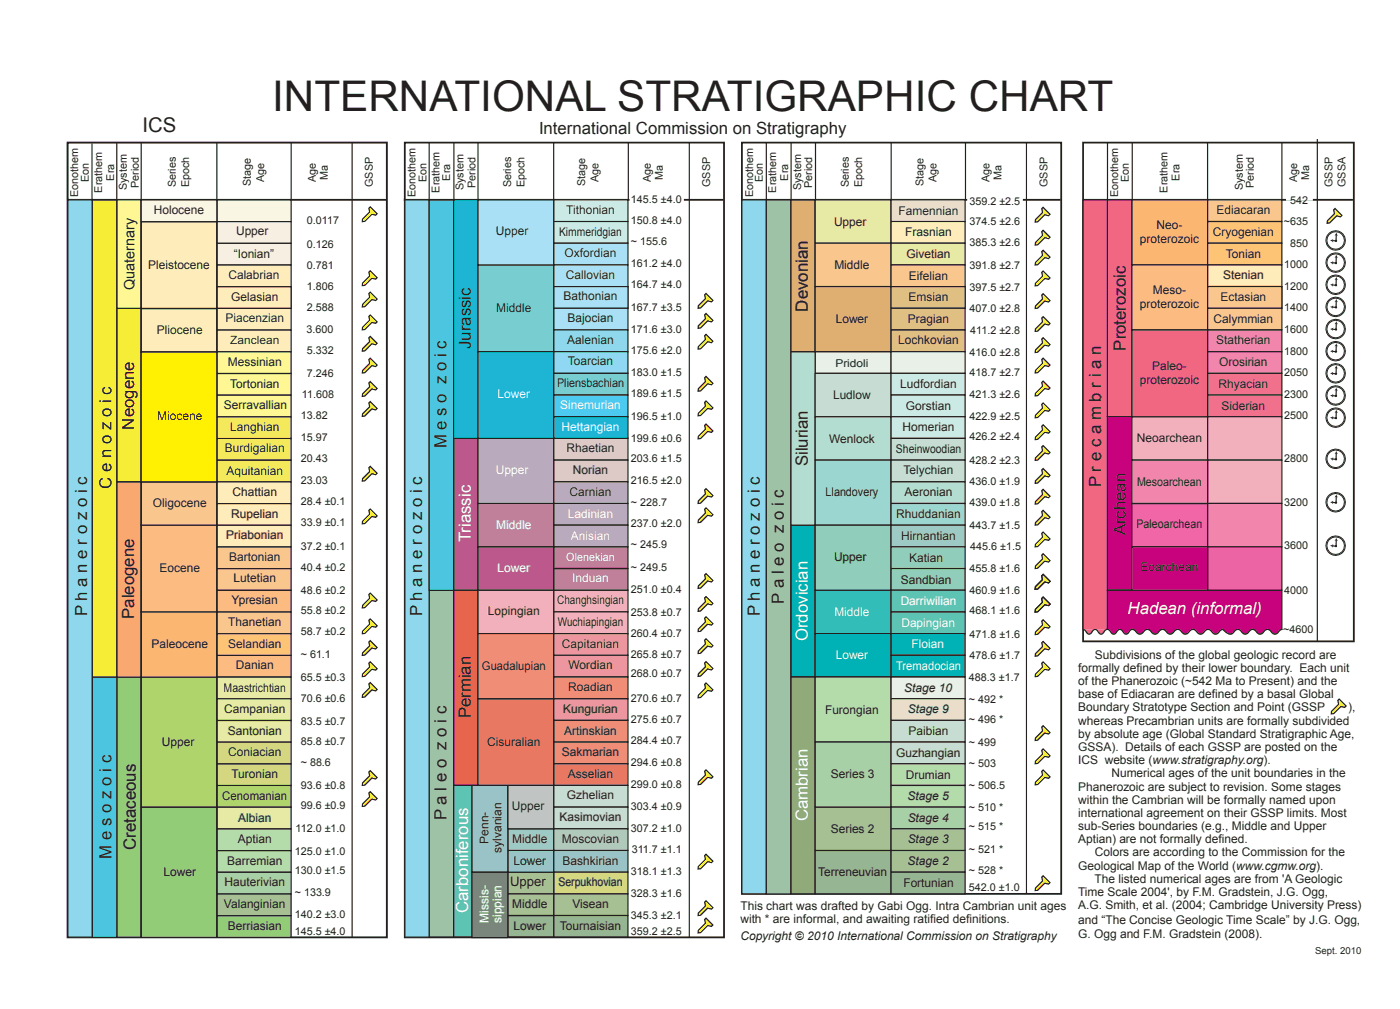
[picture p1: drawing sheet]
<svg xmlns="http://www.w3.org/2000/svg" width="412mm" height="297mm" viewBox="0 0 412 297" stroke-linecap="round" stroke-linejoin="round" font-family="sans-serif">
<defs><g id="words">
<text font-size="12.4" fill="#231f20" x="80.2" y="32.7">INTERNATIONAL STRATIGRAPHIC CHART</text>
<text font-size="6" fill="#231f20" x="41.9" y="39">ICS</text>
<g font-size="4.9" fill="#231f20">
<text x="158.8" y="39.5">International Commission on Stratigraphy</text>
<text x="238" y="91.7" transform="rotate(-90 238 91.7)">Devonian</text>
<text x="138.7" y="102.7" transform="rotate(-90 138.7 102.7)">Jurassic</text>
<text x="331.6" y="103.2" transform="rotate(-90 331.6 103.2)">Proterozoic</text>
<text x="39.5" y="126.4" transform="rotate(-90 39.5 126.4)">Neogene</text>
<text x="131.5" y="132" transform="rotate(-90 131.5 132)">M e s o z o i c</text>
<text x="238" y="137.3" transform="rotate(-90 238 137.3)">Silurian</text>
<text x="32.9" y="144" transform="rotate(-90 32.9 144)">C e n o z o i c</text>
<text x="324.3" y="143.4" transform="rotate(-90 324.3 143.4)">P r e c a m b r i a n</text>
<text x="331.6" y="157.6" transform="rotate(-90 331.6 157.6)">Archean</text>
<text x="230.8" y="177.7" transform="rotate(-90 230.8 177.7)">P a l e o z o i c</text>
<text x="25.7" y="181.4" transform="rotate(-90 25.7 181.4)">P h a n e r o z o i c</text>
<text x="39.5" y="182.1" transform="rotate(-90 39.5 182.1)">Paleogene</text>
<text x="124.3" y="181.4" transform="rotate(-90 124.3 181.4)">P h a n e r o z o i c</text>
<text x="223.8" y="181.4" transform="rotate(-90 223.8 181.4)">P h a n e r o z o i c</text>
<text x="138.7" y="211.4" transform="rotate(-90 138.7 211.4)">Permian</text>
<text x="131.5" y="241.5" transform="rotate(-90 131.5 241.5)">P a l e o z o i c</text>
<text x="40" y="250.1" transform="rotate(-90 40 250.1)">Cretaceous</text>
<text x="32.9" y="252.7" transform="rotate(-90 32.9 252.7)">M e s o z o i c</text>
</g>
<g font-size="4.9" fill="#fff">
<text x="138.7" y="159.6" transform="rotate(-90 138.7 159.6)">Triassic</text>
<text x="332.1" y="180.6">Hadean (informal)</text>
<text x="238" y="188.7" transform="rotate(-90 238 188.7)">Ordovician</text>
<text x="238" y="241.8" transform="rotate(-90 238 241.8)">Cambrian</text>
<text x="137.9" y="268.7" transform="rotate(-90 137.9 268.7)">Carboniferous</text>
</g>
<text font-size="4.2" fill="#231f20" x="39.6" y="85.4" transform="rotate(-90 39.6 85.4)">Quaternary</text>
<text font-size="3.9" fill="#231f20" x="150.2" y="260.9">Upper</text>
<g font-size="3.5" fill="#231f20">
<text x="45.3" y="63.1">Holocene</text>
<text x="166.8" y="63">Tithonian</text>
<text x="264.7" y="63.1">Famennian</text>
<text x="358.3" y="63">Ediacaran</text>
<text x="69.5" y="69.3">Upper</text>
<text x="146.1" y="69.3">Upper</text>
<text x="164.7" y="69.4">Kimmeridgian</text>
<text x="245.6" y="66.4">Upper</text>
<text x="266.6" y="69.5">Frasnian</text>
<text x="335.7" y="71.6">proterozoic</text>
<text x="340.6" y="67.3">Neo-</text>
<text x="357.2" y="69.5">Cryogenian</text>
<text x="68.8" y="75.8">“Ionian”</text>
<text x="166.3" y="75.7">Oxfordian</text>
<text x="267" y="75.9">Givetian</text>
<text x="361" y="75.8">Tonian</text>
<text x="43.6" y="79.2">Pleistocene</text>
<text x="67.3" y="82">Calabrian</text>
<text x="166.7" y="82.2">Callovian</text>
<text x="245.7" y="79.1">Middle</text>
<text x="267.7" y="82.4">Eifelian</text>
<text x="360.2" y="82.2">Stenian</text>
<text x="68.1" y="88.5">Gelasian</text>
<text x="166" y="88.4">Bathonian</text>
<text x="267.6" y="88.7">Emsian</text>
<text x="339.5" y="86.5">Meso-</text>
<text x="359.5" y="88.7">Ectasian</text>
<text x="66.4" y="94.9">Piacenzian</text>
<text x="146.2" y="91.7">Middle</text>
<text x="167.2" y="94.9">Bajocian</text>
<text x="246.1" y="95">Lower</text>
<text x="267.4" y="95">Pragian</text>
<text x="335.7" y="90.7">proterozoic</text>
<text x="357.4" y="95">Calymmian</text>
<text x="46.2" y="98.3">Pliocene</text>
<text x="167.1" y="101.2">Aalenian</text>
<text x="264.6" y="101.4">Lochkovian</text>
<text x="358.2" y="101.4">Statherian</text>
<text x="67.1" y="107.6">Messinian</text>
<text x="167.3" y="107.6">Toarcian</text>
<text x="359.1" y="107.7">Orosirian</text>
<text x="164.1" y="113.9">Pliensbachian</text>
<text x="335.7" y="113.1">proterozoic</text>
<text x="339.3" y="108.9">Paleo-</text>
<text x="67.8" y="114.1">Tortonian</text>
<text x="245.4" y="117.3">Ludlow</text>
<text x="265.2" y="114.2">Ludfordian</text>
<text x="358.9" y="114.2">Rhyacian</text>
<text x="46.3" y="123.6">Miocene</text>
<text x="65.9" y="120.5">Serravallian</text>
<text x="266.8" y="120.6">Gorstian</text>
<text x="359.7" y="120.6">Siderian</text>
<text x="67.8" y="126.8">Langhian</text>
<text x="244.2" y="130.3">Wenlock</text>
<text x="265.9" y="126.9">Homerian</text>
<text x="334.8" y="130.2">Neoarchean</text>
<text x="66.2" y="133.2">Burdigalian</text>
<text x="166.9" y="133.2">Rhaetian</text>
<text x="263.9" y="133.3">Sheinwoodian</text>
<text x="66.7" y="139.7">Aquitanian</text>
<text x="168.8" y="139.5">Norian</text>
<text x="266.2" y="139.6">Telychian</text>
<text x="334.9" y="142.9">Mesoarchean</text>
<text x="45" y="149.2">Oligocene</text>
<text x="68.5" y="146.1">Chattian</text>
<text x="167.8" y="145.9">Carnian</text>
<text x="243.2" y="146">Llandovery</text>
<text x="266.5" y="146.1">Aeronian</text>
<text x="68.1" y="152.4">Rupelian</text>
<text x="264" y="152.6">Rhuddanian</text>
<text x="334.7" y="155.4">Paleoarchean</text>
<text x="66.6" y="158.7">Priabonian</text>
<text x="265.4" y="159.1">Hirnantian</text>
<text x="67.5" y="165.1">Bartonian</text>
<text x="245.6" y="165.3">Upper</text>
<text x="267.8" y="165.5">Katian</text>
<text x="335.9" y="168">Eoarchean</text>
<text x="47" y="168.3">Eocene</text>
<text x="68.8" y="171.4">Lutetian</text>
<text x="265.3" y="171.9">Sandbian</text>
<text x="68.2" y="177.9">Ypresian</text>
<text x="164.1" y="177.8">Changhsingian</text>
<text x="67.2" y="184.3">Thanetian</text>
<text x="143.7" y="181">Lopingian</text>
<text x="164.3" y="184.2">Wuchiapingian</text>
<text x="44.7" y="190.7">Paleocene</text>
<text x="67.2" y="190.7">Selandian</text>
<text x="165.5" y="190.7">Capitanian</text>
<text x="69.4" y="196.9">Danian</text>
<text x="142" y="197.1">Guadalupian</text>
<text x="167.4" y="197">Wordian</text>
<text x="317.5" y="197.8">formally defined by their lower boundary. Each unit</text>
<text x="322.4" y="193.9">Subdivisions of the global geologic record are</text>
<text x="65.9" y="203.7">Maastrichtian</text>
<text x="167.4" y="203.4">Roadian</text>
<text x="266.3" y="203.6">Stage 10</text>
<text x="317.5" y="201.6">of the Phanerozoic (~542 Ma to Present) and the</text>
<text x="66" y="209.9">Campanian</text>
<text x="165.9" y="209.9">Kungurian</text>
<text x="267.3" y="210">Stage 9</text>
<text x="317.5" y="205.5">base of Ediacaran are defined by a basal Global</text>
<text x="317.5" y="209.4">Boundary Stratotype Section and Point (GSSP</text>
<text x="397.1" y="209.4">),</text>
<text x="243" y="210">Furongian</text>
<text x="317.5" y="213.3">whereas Precambrian units are formally subdivided</text>
<text x="47.7" y="219.4">Upper</text>
<text x="67.1" y="216.3">Santonian</text>
<text x="143.5" y="219.6">Cisuralian</text>
<text x="166.2" y="216.2">Artinskian</text>
<text x="267.6" y="216.3">Paibian</text>
<text x="317.5" y="217.2">by absolute age (Global Standard Stratigraphic Age,</text>
<text x="317.5" y="221">GSSA). Details of each GSSP are posted on the</text>
<text x="67.2" y="222.6">Coniacian</text>
<text x="165.5" y="222.7">Sakmarian</text>
<text x="263.9" y="222.8">Guzhangian</text>
<text x="317.5" y="224.9">ICS website (www.stratigraphy.org).</text>
<text x="68.1" y="229.1">Turonian</text>
<text x="167.3" y="229.1">Asselian</text>
<text x="244.7" y="229">Series 3</text>
<text x="266.8" y="229.3">Drumian</text>
<text x="317.5" y="232.7">Phanerozoic are subject to revision. Some stages</text>
<text x="327.3" y="228.8">Numerical ages of the unit boundaries in the</text>
<text x="65.5" y="235.4">Cenomanian</text>
<text x="150.7" y="238.5">Upper</text>
<text x="167" y="235.2">Gzhelian</text>
<text x="267.3" y="235.6">Stage 5</text>
<text x="317.5" y="236.6">within the Cambrian will be formally named upon</text>
<text x="70.1" y="241.8">Albian</text>
<text x="164.8" y="241.7">Kasimovian</text>
<text x="244.7" y="245.2">Series 2</text>
<text x="267.3" y="241.9">Stage 4</text>
<text x="317.5" y="240.5">international agreement on their GSSP limits. Most</text>
<text x="317.5" y="244.3">sub-Series boundaries (e.g., Middle and Upper</text>
<text x="70" y="248.2">Aptian</text>
<text x="143.9" y="248.4" transform="rotate(-90 143.9 248.4)">Penn-</text>
<text x="147.7" y="251" transform="rotate(-90 147.7 251)">sylvanian</text>
<text x="150.8" y="248.1">Middle</text>
<text x="165.5" y="248.1">Moscovian</text>
<text x="267.3" y="248.3">Stage 3</text>
<text x="317.5" y="248.2">Aptian) are not formally defined.</text>
<text x="48.2" y="257.8">Lower</text>
<text x="66.9" y="254.5">Barremian</text>
<text x="151.2" y="254.5">Lower</text>
<text x="165.7" y="254.5">Bashkirian</text>
<text x="240.9" y="258">Terreneuvian</text>
<text x="267.3" y="254.6">Stage 2</text>
<text x="317.5" y="256">Geological Map of the World (www.cgmw.org).</text>
<text x="322.4" y="252.1">Colors are according to the Commission for the</text>
<text x="66.1" y="260.9">Hauterivian</text>
<text x="164.5" y="260.8">Serpukhovian</text>
<text x="266.1" y="261">Fortunian</text>
<text x="317.5" y="263.7">Time Scale 2004', by F.M. Gradstein, J.G. Ogg,</text>
<text x="322.4" y="259.9">The listed numerical ages are from 'A Geologic</text>
<text x="66" y="267.3">Valanginian</text>
<text x="150.8" y="267.2">Middle</text>
<text x="168.6" y="267.2">Visean</text>
<text x="218.1" y="267.8">This chart was drafted by Gabi Ogg. Intra Cambrian unit ages</text>
<text x="317.5" y="267.6">A.G. Smith, et al. (2004; Cambridge University Press)</text>
<text x="67.1" y="273.8">Berriasian</text>
<text x="151.2" y="273.7">Lower</text>
<text x="164.9" y="273.7">Tournaisian</text>
<text x="218.1" y="271.7">with * are informal, and awaiting ratified definitions.</text>
<text x="317.5" y="271.8">and “The Concise Geologic Time Scale” by J.G. Ogg,</text>
<text x="218.1" y="276.7">Copyright © 2010 International Commission on Stratigraphy</text>
<text x="317.5" y="276.1">G. Ogg and F.M. Gradstein (2008).</text>
</g>
<g font-size="3.5" fill="#fff">
<text x="146.6" y="117.2">Lower</text>
<text x="165" y="120.4">Sinemurian</text>
<text x="165.4" y="126.8">Hettangian</text>
<text x="146.1" y="139.6">Upper</text>
<text x="146.2" y="155.6">Middle</text>
<text x="167.3" y="152.4">Ladinian</text>
<text x="168.2" y="158.8">Anisian</text>
<text x="146.6" y="168.3">Lower</text>
<text x="168.5" y="171.4">Induan</text>
<text x="265.3" y="178">Darriwilian</text>
<text x="245.7" y="181.3">Middle</text>
<text x="265.5" y="184.5">Dapingian</text>
<text x="268.5" y="190.8">Floian</text>
<text x="246.1" y="194">Lower</text>
<text x="263.9" y="197.2">Tremadocian</text>
<text x="143.9" y="271.6" transform="rotate(-90 143.9 271.6)">Missis-</text>
<text x="147.7" y="271.7" transform="rotate(-90 147.7 271.7)">sippian</text>
</g>
<text font-size="3.4" fill="#231f20" x="67.8" y="101.4">Zanclean</text>
<text font-size="3.4" fill="#fff" x="166.8" y="165.1">Olenekian</text>
<g font-size="3.2" fill="#231f20">
<text x="26.2" y="53.5" transform="rotate(-90 26.2 53.5)">Eon</text>
<text x="33.7" y="53.1" transform="rotate(-90 33.7 53.1)">Era</text>
<text x="77.8" y="53.5" transform="rotate(-90 77.8 53.5)">Age</text>
<text x="93" y="53.5" transform="rotate(-90 93 53.5)">Age</text>
<text x="96.6" y="52.9" transform="rotate(-90 96.6 52.9)">Ma</text>
<text x="125.6" y="53.5" transform="rotate(-90 125.6 53.5)">Eon</text>
<text x="132.6" y="53.1" transform="rotate(-90 132.6 53.1)">Era</text>
<text x="176.2" y="53.5" transform="rotate(-90 176.2 53.5)">Age</text>
<text x="191.7" y="53.5" transform="rotate(-90 191.7 53.5)">Age</text>
<text x="195.3" y="52.9" transform="rotate(-90 195.3 52.9)">Ma</text>
<text x="224.7" y="53.5" transform="rotate(-90 224.7 53.5)">Eon</text>
<text x="232.1" y="53.1" transform="rotate(-90 232.1 53.1)">Era</text>
<text x="275.9" y="53.5" transform="rotate(-90 275.9 53.5)">Age</text>
<text x="291.5" y="53.5" transform="rotate(-90 291.5 53.5)">Age</text>
<text x="295" y="52.9" transform="rotate(-90 295 52.9)">Ma</text>
<text x="332.5" y="53.5" transform="rotate(-90 332.5 53.5)">Eon</text>
<text x="347.4" y="53.1" transform="rotate(-90 347.4 53.1)">Era</text>
<text x="382" y="53.5" transform="rotate(-90 382 53.5)">Age</text>
<text x="385.6" y="52.9" transform="rotate(-90 385.6 52.9)">Ma</text>
<text x="23" y="57.9" transform="rotate(-90 23 57.9)">Eonothem</text>
<text x="30.1" y="56.7" transform="rotate(-90 30.1 56.7)">Erathem</text>
<text x="37.4" y="56" transform="rotate(-90 37.4 56)">System</text>
<text x="40.9" y="55.3" transform="rotate(-90 40.9 55.3)">Period</text>
<text x="51.8" y="55.2" transform="rotate(-90 51.8 55.2)">Series</text>
<text x="55.7" y="55.2" transform="rotate(-90 55.7 55.2)">Epoch</text>
<text x="73.9" y="54.8" transform="rotate(-90 73.9 54.8)">Stage</text>
<text x="109.8" y="55.1" transform="rotate(-90 109.8 55.1)">GSSP</text>
<text x="122.4" y="57.9" transform="rotate(-90 122.4 57.9)">Eonothem</text>
<text x="129.4" y="56.7" transform="rotate(-90 129.4 56.7)">Erathem</text>
<text x="136.5" y="56" transform="rotate(-90 136.5 56)">System</text>
<text x="140" y="55.3" transform="rotate(-90 140 55.3)">Period</text>
<text x="150.6" y="55.2" transform="rotate(-90 150.6 55.2)">Series</text>
<text x="154.4" y="55.2" transform="rotate(-90 154.4 55.2)">Epoch</text>
<text x="172.4" y="54.8" transform="rotate(-90 172.4 54.8)">Stage</text>
<text x="185.8" y="59.9">145.5 ±4.0</text>
<text x="209.2" y="55.1" transform="rotate(-90 209.2 55.1)">GSSP</text>
<text x="221.9" y="57.9" transform="rotate(-90 221.9 57.9)">Eonothem</text>
<text x="228.6" y="56.7" transform="rotate(-90 228.6 56.7)">Erathem</text>
<text x="236" y="56" transform="rotate(-90 236 56)">System</text>
<text x="239.2" y="55.3" transform="rotate(-90 239.2 55.3)">Period</text>
<text x="250.1" y="55.2" transform="rotate(-90 250.1 55.2)">Series</text>
<text x="253.9" y="55.2" transform="rotate(-90 253.9 55.2)">Epoch</text>
<text x="272" y="54.8" transform="rotate(-90 272 54.8)">Stage</text>
<text x="308.5" y="55.1" transform="rotate(-90 308.5 55.1)">GSSP</text>
<text x="329.3" y="57.9" transform="rotate(-90 329.3 57.9)">Eonothem</text>
<text x="343.8" y="56.7" transform="rotate(-90 343.8 56.7)">Erathem</text>
<text x="366" y="56" transform="rotate(-90 366 56)">System</text>
<text x="369.3" y="55.3" transform="rotate(-90 369.3 55.3)">Period</text>
<text x="392.4" y="55.1" transform="rotate(-90 392.4 55.1)">GSSP</text>
<text x="396.3" y="55.1" transform="rotate(-90 396.3 55.1)">GSSA</text>
<text x="90.4" y="65.9">0.0117</text>
<text x="185.8" y="65.8">150.8 ±4.0</text>
<text x="285.5" y="60.2">359.2 ±2.5</text>
<text x="380" y="60.2">542</text>
<text x="285.5" y="66.1">374.5 ±2.6</text>
<text x="378.2" y="66.2">~635</text>
<text x="90.4" y="72.9">0.126</text>
<text x="185.8" y="72.2">~ 155.6</text>
<text x="285.5" y="72.5">385.3 ±2.6</text>
<text x="380" y="72.6">850</text>
<text x="90.4" y="79.3">0.781</text>
<text x="185.8" y="78.5">161.2 ±4.0</text>
<text x="285.5" y="79">391.8 ±2.7</text>
<text x="378.2" y="79">1000</text>
<text x="90.4" y="85.2">1.806</text>
<text x="185.8" y="84.9">164.7 ±4.0</text>
<text x="285.5" y="85.6">397.5 ±2.7</text>
<text x="378.2" y="85.3">1200</text>
<text x="90.4" y="91.5">2.588</text>
<text x="185.8" y="91.5">167.7 ±3.5</text>
<text x="285.5" y="91.8">407.0 ±2.8</text>
<text x="378.2" y="91.7">1400</text>
<text x="90.3" y="98">3.600</text>
<text x="185.8" y="97.9">171.6 ±3.0</text>
<text x="285.8" y="98.3">411.2 ±2.8</text>
<text x="378.2" y="98">1600</text>
<text x="90.4" y="104.1">5.332</text>
<text x="185.8" y="104.3">175.6 ±2.0</text>
<text x="246" y="107.9">Pridoli</text>
<text x="285.5" y="104.8">416.0 ±2.8</text>
<text x="378.2" y="104.4">1800</text>
<text x="90.4" y="111">7.246</text>
<text x="185.8" y="110.6">183.0 ±1.5</text>
<text x="285.5" y="110.8">418.7 ±2.7</text>
<text x="378.2" y="110.8">2050</text>
<text x="88.9" y="117.1">11.608</text>
<text x="185.8" y="116.8">189.6 ±1.5</text>
<text x="285.5" y="117.1">421.3 ±2.6</text>
<text x="378.2" y="117.1">2300</text>
<text x="88.6" y="123.5">13.82</text>
<text x="185.8" y="123.6">196.5 ±1.0</text>
<text x="285.5" y="123.7">422.9 ±2.5</text>
<text x="378.2" y="123.5">2500</text>
<text x="88.6" y="129.8">15.97</text>
<text x="185.8" y="130.1">199.6 ±0.6</text>
<text x="285.5" y="129.6">426.2 ±2.4</text>
<text x="88.6" y="136.1">20.43</text>
<text x="185.8" y="136">203.6 ±1.5</text>
<text x="285.5" y="136.6">428.2 ±2.3</text>
<text x="378.2" y="136.1">2800</text>
<text x="88.6" y="142.4">23.03</text>
<text x="185.8" y="142.5">216.5 ±2.0</text>
<text x="285.5" y="142.6">436.0 ±1.9</text>
<text x="88.6" y="148.7">28.4 ±0.1</text>
<text x="185.8" y="148.8">~ 228.7</text>
<text x="285.5" y="148.9">439.0 ±1.8</text>
<text x="378.2" y="148.9">3200</text>
<text x="88.6" y="154.9">33.9 ±0.1</text>
<text x="185.8" y="155.2">237.0 ±2.0</text>
<text x="285.5" y="155.7">443.7 ±1.5</text>
<text x="88.6" y="161.9">37.2 ±0.1</text>
<text x="185.8" y="161.3">~ 245.9</text>
<text x="285.7" y="162">445.6 ±1.5</text>
<text x="378.2" y="161.6">3600</text>
<text x="185.8" y="167.9">~ 249.5</text>
<text x="88.6" y="168">40.4 ±0.2</text>
<text x="285.5" y="168.5">455.8 ±1.6</text>
<text x="88.6" y="174.9">48.6 ±0.2</text>
<text x="185.8" y="174.5">251.0 ±0.4</text>
<text x="285.5" y="175">460.9 ±1.6</text>
<text x="378.2" y="174.8">4000</text>
<text x="88.6" y="180.7">55.8 ±0.2</text>
<text x="185.8" y="181.3">253.8 ±0.7</text>
<text x="285.5" y="180.7">468.1 ±1.6</text>
<text x="88.6" y="186.9">58.7 ±0.2</text>
<text x="185.8" y="187.4">260.4 ±0.7</text>
<text x="285.5" y="187.8">471.8 ±1.6</text>
<text x="378" y="186.3">~4600</text>
<text x="88.6" y="193.6">~ 61.1</text>
<text x="185.8" y="193.6">265.8 ±0.7</text>
<text x="285.5" y="194.1">478.6 ±1.7</text>
<text x="88.6" y="200.5">65.5 ±0.3</text>
<text x="185.8" y="199.4">268.0 ±0.7</text>
<text x="285.4" y="200.6">488.3 ±1.7</text>
<text x="88.6" y="206.6">70.6 ±0.6</text>
<text x="185.8" y="206.5">270.6 ±0.7</text>
<text x="285.4" y="206.8">~ 492 *</text>
<text x="88.6" y="213.5">83.5 ±0.7</text>
<text x="185.8" y="212.7">275.6 ±0.7</text>
<text x="285.4" y="212.9">~ 496 *</text>
<text x="88.6" y="219.2">85.8 ±0.7</text>
<text x="185.8" y="219.1">284.4 ±0.7</text>
<text x="285.4" y="219.5">~ 499</text>
<text x="88.6" y="225.5">~ 88.6</text>
<text x="185.8" y="225.6">294.6 ±0.8</text>
<text x="285.4" y="225.9">~ 503</text>
<text x="88.6" y="232.2">93.6 ±0.8</text>
<text x="185.8" y="232">299.0 ±0.8</text>
<text x="285.4" y="232.1">~ 506.5</text>
<text x="88.6" y="238.2">99.6 ±0.9</text>
<text x="185.8" y="238.4">303.4 ±0.9</text>
<text x="285.4" y="238.6">~ 510 *</text>
<text x="87" y="244.8">112.0 ±1.0</text>
<text x="185.8" y="244.8">307.2 ±1.0</text>
<text x="285.4" y="244.5">~ 515 *</text>
<text x="86.8" y="251.6">125.0 ±1.0</text>
<text x="186.1" y="251">311.7 ±1.1</text>
<text x="285.4" y="251">~ 521 *</text>
<text x="86.8" y="257.3">130.0 ±1.5</text>
<text x="185.8" y="257.5">318.1 ±1.3</text>
<text x="285.4" y="257.3">~ 528 *</text>
<text x="86.8" y="263.8">~ 133.9</text>
<text x="185.8" y="263.9">328.3 ±1.6</text>
<text x="285.4" y="262.4">542.0 ±1.0</text>
<text x="86.8" y="270.2">140.2 ±3.0</text>
<text x="86.8" y="275.1">145.5 ±4.0</text>
<text x="185.8" y="275.1">359.2 ±2.5</text>
<text x="185.8" y="270.4">345.3 ±2.1</text>
</g>
<text font-size="2.8" fill="#231f20" x="387.4" y="280.7">Sept. 2010</text>
</g></defs>
<!-- layer: Layer 4 -->
<path d="M19.8 58.8h94M218.4 58.8h94M218.5 42h94.1v221.1h-94.1z" fill="none" stroke="#231f20" stroke-width=".53"/>
<path d="M19.9 42h94v233.9h-94z" fill="none" stroke="#231f20" stroke-width=".55"/>
<path d="M63.9 58.9h21.9v6.3h-21.9z" fill="#fdf3ed" stroke="#231f20" stroke-width=".35"/>
<path d="M63.9 65.2h21.9v6.4h-21.9z" fill="#fef1d9" stroke="#231f20" stroke-width=".35"/>
<path d="M63.9 71.6h21.9v6.4h-21.9z" fill="#fef0d0" stroke="#231f20" stroke-width=".35"/>
<path d="M63.9 78h21.9v6.4h-21.9z" fill="#fef0c6" stroke="#231f20" stroke-width=".35"/>
<path d="M63.9 84.4h21.9v6.4h-21.9z" fill="#fff8ae" stroke="#231f20" stroke-width=".35"/>
<path d="M63.9 84.4h21.9v6.4h-21.9z" fill="#ffeeb4" stroke="#231f20" stroke-width=".35"/>
<path d="M63.9 90.8h21.9v6.4h-21.9z" fill="#fffbcc" stroke="#231f20" stroke-width=".35"/>
<path d="M63.9 97.2h21.9v6.3h-21.9z" fill="#fffac1" stroke="#231f20" stroke-width=".35"/>
<path d="M63.9 103.5h21.9v6.4h-21.9z" fill="#fff690" stroke="#231f20" stroke-width=".35"/>
<path d="M63.9 109.9h21.9v6.4h-21.9z" fill="#fff685" stroke="#231f20" stroke-width=".35"/>
<path d="M63.9 116.3h21.9v6.4h-21.9z" fill="#fff57a" stroke="#231f20" stroke-width=".35"/>
<path d="M63.9 122.7h21.9v6.4h-21.9z" fill="#fff46d" stroke="#231f20" stroke-width=".35"/>
<path d="M63.9 129.1h21.9v6.4h-21.9z" fill="#fff461" stroke="#231f20" stroke-width=".35"/>
<path d="M63.9 135.5h21.9v6.4h-21.9z" fill="#fff34f" stroke="#231f20" stroke-width=".35"/>
<path d="M63.9 141.9h21.9v6.3h-21.9z" fill="#fee4b8" stroke="#231f20" stroke-width=".35"/>
<path d="M63.9 148.2h21.9v6.4h-21.9z" fill="#fedaab" stroke="#231f20" stroke-width=".35"/>
<path d="M63.9 154.6h21.9v6.4h-21.9z" fill="#fcd1af" stroke="#231f20" stroke-width=".35"/>
<path d="M63.9 161h21.9v6.4h-21.9z" fill="#fcc7a2" stroke="#231f20" stroke-width=".35"/>
<path d="M63.9 167.4h21.9v6.4h-21.9z" fill="#fabd96" stroke="#231f20" stroke-width=".35"/>
<path d="M63.9 173.8h21.9v6.4h-21.9z" fill="#f9b38a" stroke="#231f20" stroke-width=".35"/>
<path d="M63.9 180.2h21.9v6.3h-21.9z" fill="#fdc689" stroke="#231f20" stroke-width=".35"/>
<path d="M63.9 186.5h21.9v6.4h-21.9z" fill="#fdc580" stroke="#231f20" stroke-width=".35"/>
<path d="M63.9 192.9h21.9v6.4h-21.9z" fill="#fbbb7d" stroke="#231f20" stroke-width=".35"/>
<path d="M63.9 199.3h21.9v6.4h-21.9z" fill="#f3f2a3" stroke="#231f20" stroke-width=".35"/>
<path d="M63.9 205.7h21.9v6.4h-21.9z" fill="#e8ec99" stroke="#231f20" stroke-width=".35"/>
<path d="M63.9 212.1h21.9v6.4h-21.9z" fill="#dde790" stroke="#231f20" stroke-width=".35"/>
<path d="M63.9 218.5h21.9v6.3h-21.9z" fill="#d2e287" stroke="#231f20" stroke-width=".35"/>
<path d="M63.9 224.8h21.9v6.4h-21.9z" fill="#c6dc7d" stroke="#231f20" stroke-width=".35"/>
<path d="M63.9 231.2h21.9v6.4h-21.9z" fill="#bad874" stroke="#231f20" stroke-width=".35"/>
<path d="M63.9 237.6h21.9v6.4h-21.9z" fill="#cfe4ae" stroke="#231f20" stroke-width=".35"/>
<path d="M63.9 244h21.9v6.4h-21.9z" fill="#c3dfa4" stroke="#231f20" stroke-width=".35"/>
<path d="M63.9 250.4h21.9v6.4h-21.9z" fill="#b6da9b" stroke="#231f20" stroke-width=".35"/>
<path d="M63.9 256.8h21.9v6.3h-21.9z" fill="#abd593" stroke="#231f20" stroke-width=".35"/>
<path d="M63.9 263.1h21.9v6.4h-21.9z" fill="#9fd08a" stroke="#231f20" stroke-width=".35"/>
<path d="M63.9 269.5h21.9v6.4h-21.9z" fill="#92cc81" stroke="#231f20" stroke-width=".35"/>
<path d="M163.1 173.7h21.9v6.4h-21.9z" fill="#fbc9bc" stroke="#231f20" stroke-width=".35"/>
<path d="M163.1 180.1h21.9v6.4h-21.9z" fill="#fabeaf" stroke="#231f20" stroke-width=".35"/>
<path d="M163.1 186.5h21.9v6.4h-21.9z" fill="#f8aa96" stroke="#231f20" stroke-width=".35"/>
<path d="M163.1 192.9h21.9v6.4h-21.9z" fill="#f6a08b" stroke="#231f20" stroke-width=".35"/>
<path d="M163.1 199.3h21.9v6.4h-21.9z" fill="#f59680" stroke="#231f20" stroke-width=".35"/>
<path d="M163.1 205.7h21.9v6.3h-21.9z" fill="#df9a8b" stroke="#231f20" stroke-width=".35"/>
<path d="M163.1 212h21.9v6.4h-21.9z" fill="#df9180" stroke="#231f20" stroke-width=".35"/>
<path d="M163.1 218.4h21.9v6.4h-21.9z" fill="#df8976" stroke="#231f20" stroke-width=".35"/>
<path d="M163.1 224.8h21.9v6.4h-21.9z" fill="#de7f6d" stroke="#231f20" stroke-width=".35"/>
<path d="M163.1 231.2h21.9v6.4h-21.9z" fill="#cad4d1" stroke="#231f20" stroke-width=".35"/>
<path d="M163.1 237.6h21.9v6.4h-21.9z" fill="#bdcfd1" stroke="#231f20" stroke-width=".35"/>
<path d="M163.1 244h21.9v6.3h-21.9z" fill="#b2cbc8" stroke="#231f20" stroke-width=".35"/>
<path d="M163.1 250.3h21.9v6.4h-21.9z" fill="#99c3c7" stroke="#231f20" stroke-width=".35"/>
<path d="M163.1 256.7h21.9v6.4h-21.9z" fill="#c4c388" stroke="#231f20" stroke-width=".35"/>
<path d="M163.1 263.1h21.9v6.4h-21.9z" fill="#acbc89" stroke="#231f20" stroke-width=".35"/>
<path d="M163.1 269.5h21.9v6.4h-21.9z" fill="#94b58a" stroke="#231f20" stroke-width=".35"/>
<path d="M149.6 256.7h13.5v6.4h-13.5z" fill="#b7c089" stroke="#231f20" stroke-width=".35"/>
<path d="M149.6 244h13.5v6.3h-13.5z" fill="#a6c7c7" stroke="#231f20" stroke-width=".35"/>
<path d="M149.6 250.3h13.5v6.4h-13.5z" fill="#8abfc6" stroke="#231f20" stroke-width=".35"/>
<path d="M149.6 263.1h13.5v6.4h-13.5z" fill="#a0b989" stroke="#231f20" stroke-width=".35"/>
<path d="M149.6 269.5h13.5v6.4h-13.5z" fill="#87b28b" stroke="#231f20" stroke-width=".35"/>
<path d="M262.4 58.8h21.9v6.4h-21.9z" fill="#f1ebd0" stroke="#231f20" stroke-width=".35"/>
<path d="M262.4 65.2h21.9v6.4h-21.9z" fill="#f1e9bc" stroke="#231f20" stroke-width=".35"/>
<path d="M262.4 71.6h21.9v6.4h-21.9z" fill="#f2dd9c" stroke="#231f20" stroke-width=".35"/>
<path d="M262.4 78h21.9v6.4h-21.9z" fill="#f2d48f" stroke="#231f20" stroke-width=".35"/>
<path d="M262.4 84.4h21.9v6.3h-21.9z" fill="#a3a069" stroke="#231f20" stroke-width=".35"/>
<path d="M262.4 84.4h21.9v6.3h-21.9z" fill="#e5cf8f" stroke="#231f20" stroke-width=".35"/>
<path d="M262.4 90.7h21.9v6.4h-21.9z" fill="#e5c685" stroke="#231f20" stroke-width=".35"/>
<path d="M262.4 97.1h21.9v6.4h-21.9z" fill="#e5bd79" stroke="#231f20" stroke-width=".35"/>
<path d="M262.4 103.5h21.9v6.4h-21.9z" fill="#e3f2e7" stroke="#231f20" stroke-width=".35"/>
<path d="M240.1 103.5h22.3v6.4h-22.3z" fill="#e3f2e7" stroke="#231f20" stroke-width=".36"/>
<path d="M262.4 109.9h21.9v6.4h-21.9z" fill="#d7ede6" stroke="#231f20" stroke-width=".35"/>
<path d="M262.4 116.3h21.9v6.4h-21.9z" fill="#c9e8e6" stroke="#231f20" stroke-width=".35"/>
<path d="M262.4 122.7h21.9v6.3h-21.9z" fill="#cae7dd" stroke="#231f20" stroke-width=".35"/>
<path d="M262.4 129h21.9v6.4h-21.9z" fill="#bee2d3" stroke="#231f20" stroke-width=".35"/>
<path d="M262.4 135.4h21.9v6.4h-21.9z" fill="#bde2dc" stroke="#231f20" stroke-width=".35"/>
<path d="M262.4 141.8h21.9v6.4h-21.9z" fill="#b1ddd3" stroke="#231f20" stroke-width=".35"/>
<path d="M262.4 148.2h21.9v6.4h-21.9z" fill="#a6d9ca" stroke="#231f20" stroke-width=".35"/>
<path d="M262.4 154.6h21.9v6.4h-21.9z" fill="#a7d8c0" stroke="#231f20" stroke-width=".35"/>
<path d="M262.4 161h21.9v6.3h-21.9z" fill="#99d3b8" stroke="#231f20" stroke-width=".35"/>
<path d="M262.4 167.4h21.9v6.3h-21.9z" fill="#8cceae" stroke="#231f20" stroke-width=".35"/>
<path d="M262.4 173.7h21.9v6.4h-21.9z" fill="#6cc7b6" stroke="#231f20" stroke-width=".35"/>
<path d="M262.4 180.1h21.9v6.4h-21.9z" fill="#5dc3ad" stroke="#231f20" stroke-width=".35"/>
<path d="M262.4 186.5h21.9v6.4h-21.9z" fill="#03b8a4" stroke="#231f20" stroke-width=".35"/>
<path d="M262.4 192.9h21.9v6.4h-21.9z" fill="#00b59d" stroke="#231f20" stroke-width=".35"/>
<path d="M262.4 199.3h21.9v6.4h-21.9z" fill="#e4f0d4" stroke="#231f20" stroke-width=".35"/>
<path d="M262.4 205.7h21.9v6.3h-21.9z" fill="#d9eaca" stroke="#231f20" stroke-width=".35"/>
<path d="M262.4 212h21.9v6.4h-21.9z" fill="#cde5c1" stroke="#231f20" stroke-width=".35"/>
<path d="M262.4 218.4h21.9v6.4h-21.9z" fill="#cddbbc" stroke="#231f20" stroke-width=".35"/>
<path d="M262.4 224.8h21.9v6.4h-21.9z" fill="#c1d7b3" stroke="#231f20" stroke-width=".35"/>
<path d="M262.4 231.2h21.9v6.4h-21.9z" fill="#b5d2aa" stroke="#231f20" stroke-width=".35"/>
<path d="M262.4 237.6h21.9v6.4h-21.9z" fill="#b6c9a6" stroke="#231f20" stroke-width=".35"/>
<path d="M262.4 244h21.9v6.3h-21.9z" fill="#aac59d" stroke="#231f20" stroke-width=".35"/>
<path d="M262.4 250.3h21.9v6.4h-21.9z" fill="#abbd99" stroke="#231f20" stroke-width=".35"/>
<path d="M262.4 256.7h21.9v6.4h-21.9z" fill="#9fb991" stroke="#231f20" stroke-width=".35"/>
<g fill="#8fd7ed" stroke="#231f20" stroke-width=".35">
<path d="M20 58.8h7.2v217.1h-7.2z"/>
<path d="M218.5 58.8h7.2v204.3h-7.2z"/>
</g>
<path d="M34.4 199.3h7.2v76.6h-7.2z" fill="#85c86f" stroke="#231f20" stroke-width=".35"/>
<path d="M27.2 199.3h7.2v76.6h-7.2z" fill="#4cc6e0" stroke="#231f20" stroke-width=".35"/>
<path d="M34.4 141.9h7.2v57.4h-7.2z" fill="#f9a86f" stroke="#231f20" stroke-width=".35"/>
<path d="M34.4 90.8h7.2v51h-7.2z" fill="#ffdd2b" stroke="#231f20" stroke-width=".35"/>
<path d="M34.4 58.8h7.2v31.9h-7.2z" fill="#fff79a" stroke="#231f20" stroke-width=".35"/>
<path d="M133.6 173.7h7.2v57.5h-7.2z" fill="#e76549" stroke="#231f20" stroke-width=".35"/>
<path d="M133.6 231.2h5.4v44.7h-5.4z" fill="#68aeb1" stroke="#231f20" stroke-width=".35"/>
<path d="M232.9 154.6h7.2v44.7h-7.2z" fill="#00a78e" stroke="#231f20" stroke-width=".35"/>
<path d="M232.9 103.5h7.2v51.1h-7.2z" fill="#b2ddca" stroke="#231f20" stroke-width=".35"/>
<path d="M232.9 58.8h7.2v44.7h-7.2z" fill="#ce9c5a" stroke="#231f20" stroke-width=".35"/>
<path d="M232.9 199.3h7.2v63.8h-7.2z" fill="#8aaa78" stroke="#231f20" stroke-width=".35"/>
<path d="M27.2 58.9h7.2v140.4h-7.2z" fill="#f4ed2f" stroke="#231f20" stroke-width=".35"/>
<g fill="#9dc2a6" stroke="#231f20" stroke-width=".35">
<path d="M126.4 173.8h7.2v102.1h-7.2z"/>
<path d="M225.7 58.9h7.2v204.2h-7.2z"/>
</g>
<path d="M41.6 199.3h22.3v38.3h-22.3z" fill="#afd46b" stroke="#231f20" stroke-width=".35"/>
<path d="M41.6 141.9h22.3v12.7h-22.3z" fill="#fcc691" stroke="#231f20" stroke-width=".35"/>
<path d="M140.8 173.7h22.3v12.8h-22.3z" fill="#f9b4a2" stroke="#231f20" stroke-width=".35"/>
<path d="M41.6 154.6h22.3v25.6h-22.3z" fill="#fbbb85" stroke="#231f20" stroke-width=".35"/>
<path d="M41.6 180.2h22.3v19.1h-22.3z" fill="#fab27a" stroke="#231f20" stroke-width=".35"/>
<path d="M118.9 58.8h94.2M119.2 42h94.1v233.9h-94.1z" fill="none" stroke="#231f20" stroke-width=".53"/>
<path d="M163.1 58.8h21.9v6.4h-21.9z" fill="#d4effb" stroke="#231f20" stroke-width=".35"/>
<path d="M163.1 65.2h21.9v6.4h-21.9z" fill="#c6eafa" stroke="#231f20" stroke-width=".35"/>
<path d="M163.1 71.6h21.9v6.4h-21.9z" fill="#b9e5fa" stroke="#231f20" stroke-width=".35"/>
<path d="M163.1 78h21.9v6.4h-21.9z" fill="#bae4ef" stroke="#231f20" stroke-width=".35"/>
<path d="M163.1 84.4h21.9v6.3h-21.9z" fill="#6fc6ef" stroke="#231f20" stroke-width=".35"/>
<path d="M163.1 84.4h21.9v6.3h-21.9z" fill="#acdfef" stroke="#231f20" stroke-width=".35"/>
<path d="M163.1 90.7h21.9v6.4h-21.9z" fill="#9edbee" stroke="#231f20" stroke-width=".35"/>
<path d="M163.1 97.1h21.9v6.4h-21.9z" fill="#8fd7ed" stroke="#231f20" stroke-width=".35"/>
<path d="M163.1 103.5h21.9v6.4h-21.9z" fill="#8fcef1" stroke="#231f20" stroke-width=".35"/>
<path d="M163.1 109.9h21.9v6.4h-21.9z" fill="#6fc6ef" stroke="#231f20" stroke-width=".35"/>
<path d="M163.1 116.3h21.9v6.4h-21.9z" fill="#4abfee" stroke="#231f20" stroke-width=".35"/>
<path d="M163.1 122.7h21.9v6.3h-21.9z" fill="#15b8ec" stroke="#231f20" stroke-width=".35"/>
<path d="M163.1 129h21.9v6.4h-21.9z" fill="#dfc3dd" stroke="#231f20" stroke-width=".35"/>
<path d="M163.1 135.4h21.9v6.4h-21.9z" fill="#d2b5d5" stroke="#231f20" stroke-width=".35"/>
<path d="M163.1 141.8h21.9v6.4h-21.9z" fill="#c7a9cf" stroke="#231f20" stroke-width=".35"/>
<path d="M163.1 148.2h21.9v6.4h-21.9z" fill="#c797c4" stroke="#231f20" stroke-width=".35"/>
<path d="M163.1 154.6h21.9v6.4h-21.9z" fill="#bd8cbf" stroke="#231f20" stroke-width=".35"/>
<path d="M163.1 161h21.9v6.3h-21.9z" fill="#b271ae" stroke="#231f20" stroke-width=".35"/>
<path d="M163.1 167.4h21.9v6.3h-21.9z" fill="#a966aa" stroke="#231f20" stroke-width=".35"/>
<path d="M119.2 58.8h7.2v217.1h-7.2z" fill="#8fd7ed" stroke="#231f20" stroke-width=".35"/>
<path d="M133.6 129h7.2v44.7h-7.2z" fill="#8e52a1" stroke="#231f20" stroke-width=".35"/>
<path d="M133.6 58.8h7.2v70.2h-7.2z" fill="#00b9e7" stroke="#231f20" stroke-width=".35"/>
<path d="M126.4 58.9h7.2v114.9h-7.2z" fill="#4cc6e0" stroke="#231f20" stroke-width=".35"/>
<path d="M140.8 148.2h22.3v12.8h-22.3z" fill="#b281b9" stroke="#231f20" stroke-width=".35"/>
<path d="M140.8 161h22.3v12.7h-22.3z" fill="#a05ea6" stroke="#231f20" stroke-width=".35"/>
<path d="M140.8 78h22.3v25.5h-22.3z" fill="#6eceeb" stroke="#231f20" stroke-width=".35"/>
<path d="M140.8 58.8h22.3v19.2h-22.3z" fill="#aae0f9" stroke="#231f20" stroke-width=".35"/>
<path d="M140.8 103.5h22.3v25.5h-22.3z" fill="#02b5eb" stroke="#231f20" stroke-width=".35"/>
<path d="M140.8 129h22.3v19.2h-22.3z" fill="#bc9dc9" stroke="#231f20" stroke-width=".35"/>
<path d="M319 58.8h79.5M319 42h79.8v146.8h-79.8z" fill="none" stroke="#231f20" stroke-width=".53"/>
<path d="M319 58.8h7.2v126.5h-7.2z" fill="#f16681" stroke="#231f20" stroke-width=".35"/>
<path d="M326.2 58.8h7.2v63.9h-7.2z" fill="#f05978" stroke="#231f20" stroke-width=".35"/>
<path d="M326.2 122.7h7.2v51h-7.2z" fill="#ed028c" stroke="#231f20" stroke-width=".35"/>
<path d="M355.7 58.8h21.9v6.4h-21.9z" fill="#fed786" stroke="#231f20" stroke-width=".35"/>
<path d="M355.7 65.2h21.9v6.4h-21.9z" fill="#fece7a" stroke="#231f20" stroke-width=".35"/>
<path d="M355.7 71.6h21.9v6.4h-21.9z" fill="#fec46e" stroke="#231f20" stroke-width=".35"/>
<path d="M355.7 78h21.9v6.4h-21.9z" fill="#fedaab" stroke="#231f20" stroke-width=".35"/>
<path d="M355.7 84.4h21.9v6.3h-21.9z" fill="#fbbb85" stroke="#231f20" stroke-width=".35"/>
<path d="M355.7 84.4h21.9v6.3h-21.9z" fill="#fdd09e" stroke="#231f20" stroke-width=".35"/>
<path d="M355.7 90.7h21.9v6.4h-21.9z" fill="#fcc691" stroke="#231f20" stroke-width=".35"/>
<path d="M355.7 97.1h21.9v6.4h-21.9z" fill="#f490ac" stroke="#231f20" stroke-width=".35"/>
<path d="M355.7 103.5h21.9v6.4h-21.9z" fill="#f386a0" stroke="#231f20" stroke-width=".35"/>
<path d="M355.7 109.9h21.9v6.4h-21.9z" fill="#f27b96" stroke="#231f20" stroke-width=".35"/>
<path d="M355.7 116.3h21.9v6.4h-21.9z" fill="#f1708b" stroke="#231f20" stroke-width=".35"/>
<path d="M355.7 122.7h21.9v12.7h-21.9z" fill="#f6acc4" stroke="#231f20" stroke-width=".35"/>
<path d="M355.7 135.4h21.9v12.8h-21.9z" fill="#f499b9" stroke="#231f20" stroke-width=".35"/>
<path d="M355.7 148.2h21.9v12.8h-21.9z" fill="#f287b6" stroke="#231f20" stroke-width=".35"/>
<path d="M326.2 173.7h51.4v11.7h-51.4z" fill="#b30174" stroke="#231f20" stroke-width=".35"/>
<path d="M333.4 148.2h22.3v12.8h-22.3z" fill="#f166a7" stroke="#231f20" stroke-width=".35"/>
<path d="M333.4 122.7h22.3v12.7h-22.3z" fill="#f6acc4" stroke="#231f20" stroke-width=".35"/>
<path d="M333.4 135.4h22.3v12.8h-22.3z" fill="#f286ae" stroke="#231f20" stroke-width=".35"/>
<path d="M333.4 58.8h22.3v19.2h-22.3z" fill="#fcba61" stroke="#231f20" stroke-width=".35"/>
<path d="M333.4 78h22.3v19.1h-22.3z" fill="#fbbb7d" stroke="#231f20" stroke-width=".35"/>
<path d="M333.4 97.1h22.3v25.6h-22.3z" fill="#f16681" stroke="#231f20" stroke-width=".35"/>
<path d="M140.8 205.7h22.3v25.5h-22.3z" fill="#e97863" stroke="#231f20" stroke-width=".35"/>
<path d="M139 231.2h10.6v25.5h-10.6z" fill="#99c3c7" stroke="#231f20" stroke-width=".35"/>
<path d="M149.6 231.2h13.5v12.8h-13.5z" fill="#becfc8" stroke="#231f20" stroke-width=".35"/>
<path d="M140.8 186.5h22.3v19.2h-22.3z" fill="#f58e76" stroke="#231f20" stroke-width=".35"/>
<path d="M240.1 58.8h22.3v12.8h-22.3z" fill="#f2dfaf" stroke="#231f20" stroke-width=".35"/>
<path d="M240.1 71.6h22.3v12.8h-22.3z" fill="#f2ca84" stroke="#231f20" stroke-width=".35"/>
<path d="M240.1 84.4h22.3v19.1h-22.3z" fill="#e4b36d" stroke="#231f20" stroke-width=".35"/>
<path d="M240.1 109.9h22.3v12.8h-22.3z" fill="#bde2dc" stroke="#231f20" stroke-width=".35"/>
<path d="M240.1 122.7h22.3v12.7h-22.3z" fill="#b1ddd3" stroke="#231f20" stroke-width=".35"/>
<path d="M240.1 173.7h22.3v12.8h-22.3z" fill="#24bb9d" stroke="#231f20" stroke-width=".35"/>
<path d="M240.1 186.5h22.3v12.8h-22.3z" fill="#00ad8e" stroke="#231f20" stroke-width=".35"/>
<path d="M240.1 135.4h22.3v19.2h-22.3z" fill="#98d4c9" stroke="#231f20" stroke-width=".35"/>
<path d="M240.1 154.6h22.3v19.1h-22.3z" fill="#7dcaae" stroke="#231f20" stroke-width=".35"/>
<path d="M240.1 237.6h22.3v12.7h-22.3z" fill="#9ec194" stroke="#231f20" stroke-width=".35"/>
<path d="M240.1 250.3h22.3v12.8h-22.3z" fill="#94b58a" stroke="#231f20" stroke-width=".35"/>
<path d="M240.1 199.3h22.3v19.1h-22.3z" fill="#b4dbae" stroke="#231f20" stroke-width=".35"/>
<path d="M240.1 218.4h22.3v19.2h-22.3z" fill="#aacea1" stroke="#231f20" stroke-width=".35"/>
<path d="M139 256.8h10.6v19.2h-10.6z" fill="#729e85" stroke="#231f20" stroke-width=".35"/>
<path d="M41.6 90.9h22.3v12.6h-22.3z" fill="#fff8ae" stroke="#231f20" stroke-width=".35"/>
<path d="M41.6 65.2h22.3v25.6h-22.3z" fill="#feefbc"/>
<path d="M41.6 65.2h22.3v25.6h-22.3z" fill="none" stroke="#231f20" stroke-width=".35"/>
<path d="M41.6 237.6h22.3v38.3h-22.3z" fill="#93cc77" stroke="#231f20" stroke-width=".35"/>
<g fill="#b30174" stroke="#231f20" stroke-width=".35">
<path d="M355.8 185.3h21.9l-.8 .3a1.43 1.43 0 0 1-1.4 1.1 1.43 1.43 0 0 1-1.4-1.1 1.36 1.36 0 0 0-2.2 .7 1.36 1.36 0 0 1-2.1-.7 1.36 1.36 0 0 0-2.2 .7 1.36 1.36 0 0 1-2.2-.7 1.36 1.36 0 0 0-2.2 .7 2.05 2.05 0 0 1-2.9-.9 1.21 1.21 0 0 0-1.5 .9 1.36 1.36 0 0 1-2.2-.7z"/>
<path d="M333.5 185.3h22.3l-.8 .3a1.47 1.47 0 0 1-1.4 1.1 1.47 1.47 0 0 1-1.4-1.1 1.4 1.4 0 0 0-2.2 .7 1.4 1.4 0 0 1-2.3-.7 1.4 1.4 0 0 0-2.2 .7 1.4 1.4 0 0 1-2.2-.7 1.4 1.4 0 0 0-2.3 .7 1.4 1.4 0 0 1-2.2-.7 1.4 1.4 0 0 0-2.2 .7 1.4 1.4 0 0 1-2.3-.7z"/>
</g>
<path d="M319 185.3h7.1l-.7 .3a1.11 1.11 0 0 1-1.1 1.1 1.11 1.11 0 0 1-1.1-1.1 1.03 1.03 0 0 0-1.1-.2 1.03 1.03 0 0 0-.7 .9 1.03 1.03 0 0 1-1.1 .2 1.03 1.03 0 0 1-.6-.9z" fill="#f16681" stroke="#231f20" stroke-width=".35"/>
<path d="M326.2 185.3h7.3l-.7 .3a1.15 1.15 0 0 1-1.1 1.1 1.15 1.15 0 0 1-1.2-1.1 1.08 1.08 0 0 0-1.1-.2 1.08 1.08 0 0 0-.7 .9 1.08 1.08 0 0 1-1.1 .3 1.08 1.08 0 0 1-.7-1z" fill="#b30174" stroke="#231f20" stroke-width=".35"/>
<g fill="none" stroke="#231f20" stroke-width=".35">
<path d="M19.9 42v16.8M27.1 42.2v16.8M34.4 42v16.8M41.6 42v233.7M63.9 42v233.7M85.8 42v16.8M103.7 42v233.9M126.4 42v16.8M133.7 42v16.8M140.8 42v16.8M163.1 42v16.8M185.1 42v16.8"/>
<path d="M203 42v233.9M225.7 42v16.8M233 42v16.8M240.2 42v16.8M262.5 42v16.8M284.4 42v16.8M302.3 42v221.1M326.2 42v16.8M333.5 42v16.8M355.7 42v16.8M377.6 42v16.8M388 40.9v148"/>
</g>
<path d="M185.4 58.9h16M284.9 58.9h16.4M378.8 58.6h7.9" fill="none" stroke="#fff" stroke-width="1.1" stroke-linecap="butt"/>
<path d="M306.8 61.4l.4-.4 2.1 2.1-.5 .4-1.1-.3-2.1 2.1-.7 .1 .1-.8 2.1-2.1z" fill="#f9e026"/>
<path d="M306.8 61.4l.4-.4 2.1 2.1-.5 .4-1.1-.3-2.1 2.1-.7 .1 .1-.8 2.1-2.1z" fill="none" stroke="#231f20" stroke-width=".35"/>
<path d="M306.8 68.2l.4-.4 2.1 2-.5 .4-1.1-.2-2.1 2.1h-.7l.1-.7 2.1-2.1z" fill="#f9e026"/>
<path d="M306.8 68.2l.4-.4 2.1 2-.5 .4-1.1-.2-2.1 2.1h-.7l.1-.7 2.1-2.1z" fill="none" stroke="#231f20" stroke-width=".35"/>
<path d="M306.8 86.9l.4-.5 2.1 2.1-.5 .4-1.1-.3-2.1 2.1-.7 .1 .1-.8 2.1-2z" fill="#f9e026"/>
<path d="M306.8 86.9l.4-.5 2.1 2.1-.5 .4-1.1-.3-2.1 2.1-.7 .1 .1-.8 2.1-2z" fill="none" stroke="#231f20" stroke-width=".35"/>
<path d="M307.2 93.2l2.1 2-.5 .5-1.1-.3-2.1 2.1-.7 .1 .1-.8 2.1-2.1-.3-1.1z" fill="#f9e026"/>
<path d="M307.2 93.2l2.1 2-.5 .5-1.1-.3-2.1 2.1-.7 .1 .1-.8 2.1-2.1-.3-1.1z" fill="none" stroke="#231f20" stroke-width=".35"/>
<path d="M306.8 105.8l.4-.4 2.1 2.1-.5 .4-1.1-.3-2.1 2.1-.7 .1 .1-.8 2.1-2.1z" fill="#f9e026"/>
<path d="M306.8 105.8l.4-.4 2.1 2.1-.5 .4-1.1-.3-2.1 2.1-.7 .1 .1-.8 2.1-2.1z" fill="none" stroke="#231f20" stroke-width=".35"/>
<path d="M307.2 112.2l2.1 2-.5 .4-1.1-.2-2.1 2.1h-.7l.1-.7 2.1-2.1-.3-1.1z" fill="#f9e026"/>
<path d="M307.2 112.2l2.1 2-.5 .4-1.1-.2-2.1 2.1h-.7l.1-.7 2.1-2.1-.3-1.1z" fill="none" stroke="#231f20" stroke-width=".35"/>
<path d="M307.2 118.6l2.1 2-.5 .5-1.1-.3-2.1 2.1-.7 .1 .1-.8 2.1-2.1-.3-1.1z" fill="#f9e026"/>
<path d="M307.2 118.6l2.1 2-.5 .5-1.1-.3-2.1 2.1-.7 .1 .1-.8 2.1-2.1-.3-1.1z" fill="none" stroke="#231f20" stroke-width=".35"/>
<path d="M306.8 125.5l.4-.5 2.1 2.1-.5 .4-1.1-.3-2.1 2.1-.7 .1 .1-.7 2.1-2.1z" fill="#f9e026"/>
<path d="M306.8 125.5l.4-.5 2.1 2.1-.5 .4-1.1-.3-2.1 2.1-.7 .1 .1-.7 2.1-2.1z" fill="none" stroke="#231f20" stroke-width=".35"/>
<path d="M306.8 131.6l.4-.4 2.1 2-.5 .4-1.1-.3-2.1 2.1-.7 .1 .1-.7 2.1-2.1z" fill="#f9e026"/>
<path d="M306.8 131.6l.4-.4 2.1 2-.5 .4-1.1-.3-2.1 2.1-.7 .1 .1-.7 2.1-2.1z" fill="none" stroke="#231f20" stroke-width=".35"/>
<path d="M306.8 138.3l.4-.4 2.1 2.1-.5 .4-1.1-.3-2.1 2.1-.7 .1 .1-.8 2.1-2.1z" fill="#f9e026"/>
<path d="M306.8 138.3l.4-.4 2.1 2.1-.5 .4-1.1-.3-2.1 2.1-.7 .1 .1-.8 2.1-2.1z" fill="none" stroke="#231f20" stroke-width=".35"/>
<path d="M306.8 144.4l.4-.4 2.1 2.1-.5 .4-1.1-.3-2.1 2.1-.7 .1 .1-.8 2.1-2.1z" fill="#f9e026"/>
<path d="M306.8 144.4l.4-.4 2.1 2.1-.5 .4-1.1-.3-2.1 2.1-.7 .1 .1-.8 2.1-2.1z" fill="none" stroke="#231f20" stroke-width=".35"/>
<path d="M306.8 80.2l.4-.4 2.1 2-.5 .4-1.1-.2-2.1 2.1h-.7l.1-.7 2.1-2.1z" fill="#f9e026"/>
<path d="M306.8 80.2l.4-.4 2.1 2-.5 .4-1.1-.2-2.1 2.1h-.7l.1-.7 2.1-2.1z" fill="none" stroke="#231f20" stroke-width=".35"/>
<path d="M306.8 74.1l.4-.4 2.1 2-.5 .4-1.1-.3-2.1 2.1-.7 .1 .1-.7 2.1-2.1z" fill="#f9e026"/>
<path d="M306.8 74.1l.4-.4 2.1 2-.5 .4-1.1-.3-2.1 2.1-.7 .1 .1-.7 2.1-2.1z" fill="none" stroke="#231f20" stroke-width=".35"/>
<path d="M307.2 99.4l2.1 2-.5 .5-1.1-.3-2.1 2.1-.7 .1 .1-.8 2.1-2.1-.3-1.1z" fill="#f9e026"/>
<path d="M307.2 99.4l2.1 2-.5 .5-1.1-.3-2.1 2.1-.7 .1 .1-.8 2.1-2.1-.3-1.1z" fill="none" stroke="#231f20" stroke-width=".35"/>
<path d="M306.8 150.6l.4-.4 2.1 2.1-.5 .4-1.1-.3-2.1 2.1-.7 .1 .1-.8 2.1-2.1z" fill="#f9e026"/>
<path d="M306.8 150.6l.4-.4 2.1 2.1-.5 .4-1.1-.3-2.1 2.1-.7 .1 .1-.8 2.1-2.1z" fill="none" stroke="#231f20" stroke-width=".35"/>
<path d="M207.9 98.4l2.1 2-.4 .5-1.2-.3-2 2.1-.8 .1 .1-.8 2.1-2.1-.3-1.1z" fill="#f9e026"/>
<path d="M207.9 98.4l2.1 2-.4 .5-1.2-.3-2 2.1-.8 .1 .1-.8 2.1-2.1-.3-1.1z" fill="none" stroke="#231f20" stroke-width=".35"/>
<path d="M207.9 188l2.1 2-.4 .5-1.2-.3-2 2.1-.8 .1 .1-.8 2.1-2.1-.3-1.1z" fill="#f9e026"/>
<path d="M207.9 188l2.1 2-.4 .5-1.2-.3-2 2.1-.8 .1 .1-.8 2.1-2.1-.3-1.1z" fill="none" stroke="#231f20" stroke-width=".35"/>
<path d="M207.9 201l2.1 2.1-.4 .4-1.2-.3-2 2.1-.8 .1 .1-.8 2.1-2.1-.3-1.1z" fill="#f9e026"/>
<path d="M207.9 201l2.1 2.1-.4 .4-1.2-.3-2 2.1-.8 .1 .1-.8 2.1-2.1-.3-1.1z" fill="none" stroke="#231f20" stroke-width=".35"/>
<path d="M207.9 92.3l2.1 2-.4 .4-1.2-.2-2 2.1h-.8l.1-.7 2.1-2.1-.3-1.1z" fill="#f9e026"/>
<path d="M207.9 92.3l2.1 2-.4 .4-1.2-.2-2 2.1h-.8l.1-.7 2.1-2.1-.3-1.1z" fill="none" stroke="#231f20" stroke-width=".35"/>
<path d="M207.9 86.4l2.1 2-.4 .4-1.2-.2-2 2.1h-.8l.1-.7 2.1-2.1-.3-1.1z" fill="#f9e026"/>
<path d="M207.9 86.4l2.1 2-.4 .4-1.2-.2-2 2.1h-.8l.1-.7 2.1-2.1-.3-1.1z" fill="none" stroke="#231f20" stroke-width=".35"/>
<path d="M207.9 118l2.1 2.1-.4 .4-1.2-.3-2 2.1-.8 .1 .1-.8 2.1-2.1-.3-1.1z" fill="#f9e026"/>
<path d="M207.9 118l2.1 2.1-.4 .4-1.2-.3-2 2.1-.8 .1 .1-.8 2.1-2.1-.3-1.1z" fill="none" stroke="#231f20" stroke-width=".35"/>
<path d="M207.9 124.8l2.1 2-.4 .5-1.2-.3-2 2.1-.8 .1 .1-.8 2.1-2.1-.3-1.1z" fill="#f9e026"/>
<path d="M207.9 124.8l2.1 2-.4 .5-1.2-.3-2 2.1-.8 .1 .1-.8 2.1-2.1-.3-1.1z" fill="none" stroke="#231f20" stroke-width=".35"/>
<path d="M207.9 110.8l2.1 2-.4 .5-1.2-.3-2 2.1-.8 .1 .1-.8 2.1-2.1-.3-1.1z" fill="#f9e026"/>
<path d="M207.9 110.8l2.1 2-.4 .5-1.2-.3-2 2.1-.8 .1 .1-.8 2.1-2.1-.3-1.1z" fill="none" stroke="#231f20" stroke-width=".35"/>
<path d="M207.5 169.3l.4-.5 2.1 2.1-.4 .4-1.2-.3-2 2.1-.8 .1 .1-.8 2.1-2z" fill="#f9e026"/>
<path d="M207.5 169.3l.4-.5 2.1 2.1-.4 .4-1.2-.3-2 2.1-.8 .1 .1-.8 2.1-2z" fill="none" stroke="#231f20" stroke-width=".35"/>
<path d="M207.5 176l.4-.4 2.1 2-.4 .5-1.2-.3-2 2.1h-.8l.1-.7 2.1-2.1z" fill="#f9e026"/>
<path d="M207.5 176l.4-.4 2.1 2-.4 .5-1.2-.3-2 2.1h-.8l.1-.7 2.1-2.1z" fill="none" stroke="#231f20" stroke-width=".35"/>
<path d="M207.5 149.9l.4-.4 2.1 2-.4 .4-1.2-.2-2 2.1h-.8l.1-.7 2.1-2.1z" fill="#f9e026"/>
<path d="M207.5 149.9l.4-.4 2.1 2-.4 .4-1.2-.2-2 2.1h-.8l.1-.7 2.1-2.1z" fill="none" stroke="#231f20" stroke-width=".35"/>
<path d="M207.5 144.3l.4-.5 2.1 2.1-.4 .4-1.2-.3-2 2.1-.8 .1 .1-.8 2.1-2.1z" fill="#f9e026"/>
<path d="M207.5 144.3l.4-.5 2.1 2.1-.4 .4-1.2-.3-2 2.1-.8 .1 .1-.8 2.1-2.1z" fill="none" stroke="#231f20" stroke-width=".35"/>
<path d="M392.8 61.8l.4-.4 2.1 2-.5 .4-1.1-.2-2.1 2-.7 .1 .1-.7 2.1-2.1z" fill="#f9e026"/>
<path d="M392.8 61.8l.4-.4 2.1 2-.5 .4-1.1-.2-2.1 2-.7 .1 .1-.7 2.1-2.1z" fill="none" stroke="#231f20" stroke-width=".35"/>
<path d="M207.5 182l.4-.5 2.1 2.1-.4 .4-1.2-.3-2 2.1-.8 .1 .1-.8 2.1-2z" fill="#f9e026"/>
<path d="M207.5 182l.4-.5 2.1 2.1-.4 .4-1.2-.3-2 2.1-.8 .1 .1-.8 2.1-2z" fill="none" stroke="#231f20" stroke-width=".35"/>
<path d="M207.5 251.9l.4-.5 2.1 2.1-.4 .4-1.2-.3-2 2.1-.8 .1 .1-.7 2.1-2.1z" fill="#f9e026"/>
<path d="M207.5 251.9l.4-.5 2.1 2.1-.4 .4-1.2-.3-2 2.1-.8 .1 .1-.7 2.1-2.1z" fill="none" stroke="#231f20" stroke-width=".35"/>
<path d="M207.5 265.5l.4-.4 2.1 2.1-.4 .4-1.2-.3-2 2.1-.8 .1 .1-.8 2.1-2.1z" fill="#f9e026"/>
<path d="M207.5 265.5l.4-.4 2.1 2.1-.4 .4-1.2-.3-2 2.1-.8 .1 .1-.8 2.1-2.1z" fill="none" stroke="#231f20" stroke-width=".35"/>
<path d="M207.5 227l.4-.4 2.1 2.1-.4 .4-1.2-.3-2 2.1-.8 .1 .1-.8 2.1-2.1z" fill="#f9e026"/>
<path d="M207.5 227l.4-.4 2.1 2.1-.4 .4-1.2-.3-2 2.1-.8 .1 .1-.8 2.1-2.1z" fill="none" stroke="#231f20" stroke-width=".35"/>
<path d="M207.5 195.2l.4-.5 2.1 2.1-.4 .4-1.2-.3-2 2.1-.8 .1 .1-.8 2.1-2.1z" fill="#f9e026"/>
<path d="M207.5 195.2l.4-.5 2.1 2.1-.4 .4-1.2-.3-2 2.1-.8 .1 .1-.8 2.1-2.1z" fill="none" stroke="#231f20" stroke-width=".35"/>
<path d="M207.5 270.7l.4-.5 2.1 2.1-.4 .4-1.2-.3-2 2.1-.8 .1 .1-.7 2.1-2.1z" fill="#f9e026"/>
<path d="M207.5 270.7l.4-.5 2.1 2.1-.4 .4-1.2-.3-2 2.1-.8 .1 .1-.7 2.1-2.1z" fill="none" stroke="#231f20" stroke-width=".35"/>
<path d="M108.6 80.1l.4-.4 2.1 2-.4 .5-1.2-.3-2 2.1-.8 .1 .1-.8 2.1-2.1z" fill="#f9e026"/>
<path d="M108.6 80.1l.4-.4 2.1 2-.4 .5-1.2-.3-2 2.1-.8 .1 .1-.8 2.1-2.1z" fill="none" stroke="#231f20" stroke-width=".35"/>
<path d="M108.6 61.3l.4-.4 2.1 2-.4 .4-1.2-.2-2 2.1h-.8l.1-.7 2.1-2.1z" fill="#f9e026"/>
<path d="M108.6 61.3l.4-.4 2.1 2-.4 .4-1.2-.2-2 2.1h-.8l.1-.7 2.1-2.1z" fill="none" stroke="#231f20" stroke-width=".35"/>
<path d="M108.6 86.4l.4-.4 2.1 2-.4 .5-1.2-.3-2 2.1-.8 .1 .1-.8 2.1-2.1z" fill="#f9e026"/>
<path d="M108.6 86.4l.4-.4 2.1 2-.4 .5-1.2-.3-2 2.1-.8 .1 .1-.8 2.1-2.1z" fill="none" stroke="#231f20" stroke-width=".35"/>
<path d="M109 99l2.1 2-.4 .5-1.2-.3-2 2.1-.8 .1 .1-.8 2.1-2.1-.3-1.1z" fill="#f9e026"/>
<path d="M109 99l2.1 2-.4 .5-1.2-.3-2 2.1-.8 .1 .1-.8 2.1-2.1-.3-1.1z" fill="none" stroke="#231f20" stroke-width=".35"/>
<path d="M109 105.4l2.1 2.1-.4 .4-1.2-.3-2 2.1-.8 .1 .1-.8 2.1-2.1-.3-1z" fill="#f9e026"/>
<path d="M109 105.4l2.1 2.1-.4 .4-1.2-.3-2 2.1-.8 .1 .1-.8 2.1-2.1-.3-1z" fill="none" stroke="#231f20" stroke-width=".35"/>
<path d="M108.6 112.7l.4-.4 2.1 2.1-.4 .4-1.2-.3-2 2.1-.8 .1 .1-.8 2.1-2.1z" fill="#f9e026"/>
<path d="M108.6 112.7l.4-.4 2.1 2.1-.4 .4-1.2-.3-2 2.1-.8 .1 .1-.8 2.1-2.1z" fill="none" stroke="#231f20" stroke-width=".35"/>
<path d="M109 118.2l2.1 2-.4 .5-1.2-.3-2 2.1-.8 .1 .1-.8 2.1-2.1-.3-1.1z" fill="#f9e026"/>
<path d="M109 118.2l2.1 2-.4 .5-1.2-.3-2 2.1-.8 .1 .1-.8 2.1-2.1-.3-1.1z" fill="none" stroke="#231f20" stroke-width=".35"/>
<path d="M108.6 175l.4-.4 2.1 2-.4 .4-1.2-.2-2 2.1h-.8l.1-.7 2.1-2.1z" fill="#f9e026"/>
<path d="M108.6 175l.4-.4 2.1 2-.4 .4-1.2-.2-2 2.1h-.8l.1-.7 2.1-2.1z" fill="none" stroke="#231f20" stroke-width=".35"/>
<path d="M108.6 137.7l.4-.4 2.1 2-.4 .4-1.2-.3-2 2.1-.8 .1 .1-.7 2.1-2.1z" fill="#f9e026"/>
<path d="M108.6 137.7l.4-.4 2.1 2-.4 .4-1.2-.3-2 2.1-.8 .1 .1-.7 2.1-2.1z" fill="none" stroke="#231f20" stroke-width=".35"/>
<path d="M108.6 150.2l.4-.4 2.1 2.1-.4 .4-1.2-.3-2 2.1-.8 .1 .1-.8 2.1-2.1z" fill="#f9e026"/>
<path d="M108.6 150.2l.4-.4 2.1 2.1-.4 .4-1.2-.3-2 2.1-.8 .1 .1-.8 2.1-2.1z" fill="none" stroke="#231f20" stroke-width=".35"/>
<path d="M108.6 195.2l.4-.4 2.1 2-.4 .5-1.2-.3-2 2.1-.8 .1 .1-.8 2.1-2.1z" fill="#f9e026"/>
<path d="M108.6 195.2l.4-.4 2.1 2-.4 .5-1.2-.3-2 2.1-.8 .1 .1-.8 2.1-2.1z" fill="none" stroke="#231f20" stroke-width=".35"/>
<path d="M108.6 201.3l.4-.4 2.1 2-.4 .5-1.2-.3-2 2.1-.8 .1 .1-.8 2.1-2.1z" fill="#f9e026"/>
<path d="M108.6 201.3l.4-.4 2.1 2-.4 .5-1.2-.3-2 2.1-.8 .1 .1-.8 2.1-2.1z" fill="none" stroke="#231f20" stroke-width=".35"/>
<path d="M108.6 182.6l.4-.4 2.1 2-.4 .4-1.2-.2-2 2.1h-.8l.1-.7 2.1-2.1z" fill="#f9e026"/>
<path d="M108.6 182.6l.4-.4 2.1 2-.4 .4-1.2-.2-2 2.1h-.8l.1-.7 2.1-2.1z" fill="none" stroke="#231f20" stroke-width=".35"/>
<path d="M108.6 189l.4-.4 2.1 2-.4 .4-1.2-.3-2 2.1-.8 .1 .1-.7 2.1-2.1z" fill="#f9e026"/>
<path d="M108.6 189l.4-.4 2.1 2-.4 .4-1.2-.3-2 2.1-.8 .1 .1-.7 2.1-2.1z" fill="none" stroke="#231f20" stroke-width=".35"/>
<path d="M108.6 227.2l.4-.4 2.1 2.1-.4 .4-1.2-.3-2 2.1-.8 .1 .1-.8 2.1-2.1z" fill="#f9e026"/>
<path d="M108.6 227.2l.4-.4 2.1 2.1-.4 .4-1.2-.3-2 2.1-.8 .1 .1-.8 2.1-2.1z" fill="none" stroke="#231f20" stroke-width=".35"/>
<path d="M108.6 233.4l.4-.4 2.1 2.1-.4 .4-1.2-.3-2 2.1-.8 .1 .1-.8 2.1-2.1z" fill="#f9e026"/>
<path d="M108.6 233.4l.4-.4 2.1 2.1-.4 .4-1.2-.3-2 2.1-.8 .1 .1-.8 2.1-2.1z" fill="none" stroke="#231f20" stroke-width=".35"/>
<path d="M108.6 93.1l.4-.4 2.1 2.1-.4 .4-1.2-.3-2 2.1-.8 .1 .1-.8 2.1-2.1z" fill="#f9e026"/>
<path d="M108.6 93.1l.4-.4 2.1 2.1-.4 .4-1.2-.3-2 2.1-.8 .1 .1-.8 2.1-2.1z" fill="none" stroke="#231f20" stroke-width=".35"/>
<path d="M307.2 175.8l2.1 2-.5 .4-1.1-.2-2.1 2.1h-.7l.1-.7 2.1-2.1-.3-1.1z" fill="#f9e026"/>
<path d="M307.2 175.8l2.1 2-.5 .4-1.1-.2-2.1 2.1h-.7l.1-.7 2.1-2.1-.3-1.1z" fill="none" stroke="#231f20" stroke-width=".35"/>
<path d="M307.2 188.8l2.1 2-.5 .5-1.1-.3-2.1 2.1-.7 .1 .1-.8 2.1-2.1-.3-1.1z" fill="#f9e026"/>
<path d="M307.2 188.8l2.1 2-.5 .5-1.1-.3-2.1 2.1-.7 .1 .1-.8 2.1-2.1-.3-1.1z" fill="none" stroke="#231f20" stroke-width=".35"/>
<path d="M307.2 194.8l2.1 2.1-.5 .4-1.1-.3-2.1 2.1-.7 .1 .1-.8 2.1-2.1-.3-1.1z" fill="#f9e026"/>
<path d="M307.2 194.8l2.1 2.1-.5 .4-1.1-.3-2.1 2.1-.7 .1 .1-.8 2.1-2.1-.3-1.1z" fill="none" stroke="#231f20" stroke-width=".35"/>
<path d="M306.8 169.5l.4-.4 2.1 2-.5 .5-1.1-.3-2.1 2.1h-.7l.1-.7 2.1-2.1z" fill="#f9e026"/>
<path d="M306.8 169.5l.4-.4 2.1 2-.5 .5-1.1-.3-2.1 2.1h-.7l.1-.7 2.1-2.1z" fill="none" stroke="#231f20" stroke-width=".35"/>
<path d="M307.2 175.8l2.1 2-.5 .4-1.1-.2-2.1 2.1h-.7l.1-.7 2.1-2.1-.3-1.1z" fill="#f9e026"/>
<path d="M307.2 175.8l2.1 2-.5 .4-1.1-.2-2.1 2.1h-.7l.1-.7 2.1-2.1-.3-1.1z" fill="none" stroke="#231f20" stroke-width=".35"/>
<path d="M306.8 169.5l.4-.4 2.1 2-.5 .5-1.1-.3-2.1 2.1h-.7l.1-.7 2.1-2.1z" fill="#f9e026"/>
<path d="M306.8 169.5l.4-.4 2.1 2-.5 .5-1.1-.3-2.1 2.1h-.7l.1-.7 2.1-2.1z" fill="none" stroke="#231f20" stroke-width=".35"/>
<path d="M307.2 175.8l2.1 2-.5 .4-1.1-.2-2.1 2.1h-.7l.1-.7 2.1-2.1-.3-1.1z" fill="#f9e026"/>
<path d="M307.2 175.8l2.1 2-.5 .4-1.1-.2-2.1 2.1h-.7l.1-.7 2.1-2.1-.3-1.1z" fill="none" stroke="#231f20" stroke-width=".35"/>
<path d="M307.2 182.4l2.1 2.1-.5 .4-1.1-.3-2.1 2.1-.7 .1 .1-.8 2.1-2.1-.3-1.1z" fill="#f9e026"/>
<path d="M307.2 182.4l2.1 2.1-.5 .4-1.1-.3-2.1 2.1-.7 .1 .1-.8 2.1-2.1-.3-1.1z" fill="none" stroke="#231f20" stroke-width=".35"/>
<path d="M307.2 257.8l2.1 2-.5 .4-1.1-.2-2.1 2.1h-.7l.1-.7 2.1-2.1-.3-1.1z" fill="#f9e026"/>
<path d="M307.2 257.8l2.1 2-.5 .4-1.1-.2-2.1 2.1h-.7l.1-.7 2.1-2.1-.3-1.1z" fill="none" stroke="#231f20" stroke-width=".35"/>
<path d="M306.8 169.5l.4-.4 2.1 2-.5 .5-1.1-.3-2.1 2.1h-.7l.1-.7 2.1-2.1z" fill="#f9e026"/>
<path d="M306.8 169.5l.4-.4 2.1 2-.5 .5-1.1-.3-2.1 2.1h-.7l.1-.7 2.1-2.1z" fill="none" stroke="#231f20" stroke-width=".35"/>
<path d="M306.8 157l.4-.4 2.1 2-.5 .5-1.1-.3-2.1 2.1-.7 .1 .1-.8 2.1-2.1z" fill="#f9e026"/>
<path d="M306.8 157l.4-.4 2.1 2-.5 .5-1.1-.3-2.1 2.1-.7 .1 .1-.8 2.1-2.1z" fill="none" stroke="#231f20" stroke-width=".35"/>
<path d="M307.2 163l2.1 2-.5 .5-1.1-.3-2.1 2.1h-.7l.1-.7 2.1-2.1-.3-1.1z" fill="#f9e026"/>
<path d="M307.2 163l2.1 2-.5 .5-1.1-.3-2.1 2.1h-.7l.1-.7 2.1-2.1-.3-1.1z" fill="none" stroke="#231f20" stroke-width=".35"/>
<path d="M306.8 214l.4-.4 2.1 2-.5 .5-1.1-.3-2.1 2.1-.7 .1 .1-.8 2.1-2.1z" fill="#f9e026"/>
<path d="M306.8 214l.4-.4 2.1 2-.5 .5-1.1-.3-2.1 2.1-.7 .1 .1-.8 2.1-2.1z" fill="none" stroke="#231f20" stroke-width=".35"/>
<path d="M306.8 220.9l.4-.5 2.1 2.1-.5 .4-1.1-.3-2.1 2.1-.7 .1 .1-.8 2.1-2z" fill="#f9e026"/>
<path d="M306.8 220.9l.4-.5 2.1 2.1-.5 .4-1.1-.3-2.1 2.1-.7 .1 .1-.8 2.1-2z" fill="none" stroke="#231f20" stroke-width=".35"/>
<path d="M306.8 227.1l.4-.4 2.1 2-.5 .4-1.1-.3-2.1 2.1-.7 .1 .1-.7 2.1-2.1z" fill="#f9e026"/>
<path d="M306.8 227.1l.4-.4 2.1 2-.5 .4-1.1-.3-2.1 2.1-.7 .1 .1-.7 2.1-2.1z" fill="none" stroke="#231f20" stroke-width=".35"/>
<g fill="none" stroke="#231f20" stroke-width=".29">
<circle cx="393.4" cy="70.8" r="2.57"/>
<circle cx="393.4" cy="70.8" r="2.86"/>
</g>
<g fill="#fff">
<path d="M393.6 69.1l-.1 1.9z"/>
<path d="M393.6 68.5l.5 .9-.5-.2-.5 .2z"/>
</g>
<path d="M393.6 69.1l-.1 1.9" fill="none" stroke="#231f20" stroke-width=".35"/>
<path d="M393.6 68.5l.5 .9-.5-.2-.5 .2z" fill="#231f20"/>
<g fill="#fff">
<path d="M392.4 70.8l1.1 .1z"/>
<path d="M391.8 70.8l.9-.5-.2 .5 .1 .5z"/>
</g>
<path d="M392.4 70.8l1.1 .1" fill="none" stroke="#231f20" stroke-width=".35"/>
<path d="M391.8 70.8l.9-.5-.2 .5 .1 .5z" fill="#231f20"/>
<g fill="none" stroke="#231f20" stroke-width=".29">
<circle cx="393.4" cy="77.3" r="2.86"/>
<circle cx="393.4" cy="77.3" r="2.57"/>
<circle cx="393.5" cy="70.9" r=".19"/>
</g>
<g fill="#fff">
<path d="M393.6 75.6l-.1 1.9z"/>
<path d="M393.6 75l.5 .9-.5-.2-.5 .2z"/>
</g>
<path d="M393.6 75.6l-.1 1.9" fill="none" stroke="#231f20" stroke-width=".35"/>
<path d="M393.6 75l.5 .9-.5-.2-.5 .2z" fill="#231f20"/>
<g fill="#fff">
<path d="M392.4 77.3l1.1 .1z"/>
<path d="M391.8 77.3l.9-.4-.2 .4 .1 .6z"/>
</g>
<path d="M392.4 77.3l1.1 .1" fill="none" stroke="#231f20" stroke-width=".35"/>
<path d="M391.8 77.3l.9-.4-.2 .4 .1 .6z" fill="#231f20"/>
<g fill="none" stroke="#231f20" stroke-width=".29">
<circle cx="393.5" cy="77.4" r=".19"/>
<circle cx="393.4" cy="83.8" r="2.57"/>
<circle cx="393.4" cy="83.8" r="2.86"/>
</g>
<g fill="#fff">
<path d="M393.6 82.1l-.1 1.9z"/>
<path d="M393.6 81.5l.5 .9-.5-.2-.5 .2z"/>
</g>
<path d="M393.6 82.1l-.1 1.9" fill="none" stroke="#231f20" stroke-width=".35"/>
<path d="M393.6 81.5l.5 .9-.5-.2-.5 .2z" fill="#231f20"/>
<g fill="#fff">
<path d="M392.4 83.9l1.1 .1z"/>
<path d="M391.8 83.8l.9-.4-.2 .5 .1 .5z"/>
</g>
<path d="M392.4 83.9l1.1 .1" fill="none" stroke="#231f20" stroke-width=".35"/>
<path d="M391.8 83.8l.9-.4-.2 .5 .1 .5z" fill="#231f20"/>
<g fill="none" stroke="#231f20" stroke-width=".29">
<circle cx="393.4" cy="90.3" r="2.86"/>
<circle cx="393.4" cy="90.3" r="2.57"/>
<circle cx="393.5" cy="83.9" r=".19"/>
</g>
<g fill="#fff">
<path d="M393.6 88.7l-.1 1.8z"/>
<path d="M393.6 88l.5 .9-.5-.2-.5 .2z"/>
</g>
<path d="M393.6 88.7l-.1 1.8" fill="none" stroke="#231f20" stroke-width=".35"/>
<path d="M393.6 88l.5 .9-.5-.2-.5 .2z" fill="#231f20"/>
<g fill="#fff">
<path d="M392.4 90.4l1.1 .1z"/>
<path d="M391.8 90.3l.9-.4-.2 .5 .1 .5z"/>
</g>
<path d="M392.4 90.4l1.1 .1" fill="none" stroke="#231f20" stroke-width=".35"/>
<path d="M391.8 90.3l.9-.4-.2 .5 .1 .5z" fill="#231f20"/>
<g fill="none" stroke="#231f20" stroke-width=".29">
<circle cx="393.4" cy="96.9" r="2.57"/>
<circle cx="393.4" cy="96.9" r="2.86"/>
<circle cx="393.5" cy="90.5" r=".19"/>
</g>
<g fill="#fff">
<path d="M393.6 95.2l-.1 1.8z"/>
<path d="M393.6 94.5l.5 1-.5-.2-.5 .1z"/>
</g>
<path d="M393.6 95.2l-.1 1.8" fill="none" stroke="#231f20" stroke-width=".35"/>
<path d="M393.6 94.5l.5 1-.5-.2-.5 .1z" fill="#231f20"/>
<g fill="#fff">
<path d="M392.4 96.9l1.1 .1z"/>
<path d="M391.8 96.8l.9-.4-.2 .5 .1 .5z"/>
</g>
<path d="M392.4 96.9l1.1 .1" fill="none" stroke="#231f20" stroke-width=".35"/>
<path d="M391.8 96.8l.9-.4-.2 .5 .1 .5z" fill="#231f20"/>
<g fill="none" stroke="#231f20" stroke-width=".29">
<circle cx="393.5" cy="97" r=".19"/>
<circle cx="393.4" cy="103.4" r="2.86"/>
<circle cx="393.4" cy="103.4" r="2.57"/>
</g>
<g fill="#fff">
<path d="M393.6 101.7l-.1 1.9z"/>
<path d="M393.6 101.1l.5 .9-.5-.2-.5 .2z"/>
</g>
<path d="M393.6 101.7l-.1 1.9" fill="none" stroke="#231f20" stroke-width=".35"/>
<path d="M393.6 101.1l.5 .9-.5-.2-.5 .2z" fill="#231f20"/>
<g fill="#fff">
<path d="M392.4 103.4l1.1 .1z"/>
<path d="M391.8 103.3l.9-.4-.2 .5 .1 .5z"/>
</g>
<path d="M392.4 103.4l1.1 .1" fill="none" stroke="#231f20" stroke-width=".35"/>
<path d="M391.8 103.3l.9-.4-.2 .5 .1 .5z" fill="#231f20"/>
<g fill="none" stroke="#231f20" stroke-width=".29">
<circle cx="393.4" cy="109.9" r="2.57"/>
<circle cx="393.4" cy="109.9" r="2.86"/>
<circle cx="393.5" cy="103.5" r=".19"/>
</g>
<g fill="#fff">
<path d="M393.6 108.2l-.1 1.9z"/>
<path d="M393.6 107.6l.5 .9-.5-.2-.5 .2z"/>
</g>
<path d="M393.6 108.2l-.1 1.9" fill="none" stroke="#231f20" stroke-width=".35"/>
<path d="M393.6 107.6l.5 .9-.5-.2-.5 .2z" fill="#231f20"/>
<g fill="#fff">
<path d="M392.4 109.9l1.1 .1z"/>
<path d="M391.8 109.9l.9-.4-.2 .4 .1 .6z"/>
</g>
<path d="M392.4 109.9l1.1 .1" fill="none" stroke="#231f20" stroke-width=".35"/>
<path d="M391.8 109.9l.9-.4-.2 .4 .1 .6z" fill="#231f20"/>
<g fill="none" stroke="#231f20" stroke-width=".29">
<circle cx="393.4" cy="116.4" r="2.86"/>
<circle cx="393.4" cy="116.4" r="2.57"/>
<circle cx="393.5" cy="110" r=".19"/>
</g>
<g fill="#fff">
<path d="M393.6 114.7l-.1 1.9z"/>
<path d="M393.6 114.1l.5 .9-.5-.2-.5 .2z"/>
</g>
<path d="M393.6 114.7l-.1 1.9" fill="none" stroke="#231f20" stroke-width=".35"/>
<path d="M393.6 114.1l.5 .9-.5-.2-.5 .2z" fill="#231f20"/>
<g fill="#fff">
<path d="M392.4 116.5l1.1 .1z"/>
<path d="M391.8 116.4l.9-.4-.2 .5 .1 .5z"/>
</g>
<path d="M392.4 116.5l1.1 .1" fill="none" stroke="#231f20" stroke-width=".35"/>
<path d="M391.8 116.4l.9-.4-.2 .5 .1 .5z" fill="#231f20"/>
<g fill="none" stroke="#231f20" stroke-width=".29">
<circle cx="393.5" cy="116.5" r=".19"/>
<circle cx="393.4" cy="122.9" r="2.57"/>
<circle cx="393.4" cy="122.9" r="2.86"/>
</g>
<g fill="#fff">
<path d="M393.6 121.3l-.1 1.8z"/>
<path d="M393.6 120.6l.5 .9-.5-.2-.5 .2z"/>
</g>
<path d="M393.6 121.3l-.1 1.8" fill="none" stroke="#231f20" stroke-width=".35"/>
<path d="M393.6 120.6l.5 .9-.5-.2-.5 .2z" fill="#231f20"/>
<g fill="#fff">
<path d="M392.4 123l1.1 .1z"/>
<path d="M391.8 122.9l.9-.4-.2 .5 .1 .5z"/>
</g>
<path d="M392.4 123l1.1 .1" fill="none" stroke="#231f20" stroke-width=".35"/>
<path d="M391.8 122.9l.9-.4-.2 .5 .1 .5z" fill="#231f20"/>
<g fill="none" stroke="#231f20" stroke-width=".29">
<circle cx="393.4" cy="135.1" r="2.57"/>
<circle cx="393.4" cy="135.1" r="2.86"/>
<circle cx="393.5" cy="123.1" r=".19"/>
</g>
<g fill="#fff">
<path d="M393.6 133.4l-.1 1.8z"/>
<path d="M393.6 132.7l.5 1-.5-.2-.5 .1z"/>
</g>
<path d="M393.6 133.4l-.1 1.8" fill="none" stroke="#231f20" stroke-width=".35"/>
<path d="M393.6 132.7l.5 1-.5-.2-.5 .1z" fill="#231f20"/>
<g fill="#fff">
<path d="M392.4 135.1l1.1 .1z"/>
<path d="M391.8 135l.9-.4-.2 .5 .1 .5z"/>
</g>
<path d="M392.4 135.1l1.1 .1" fill="none" stroke="#231f20" stroke-width=".35"/>
<path d="M391.8 135l.9-.4-.2 .5 .1 .5z" fill="#231f20"/>
<g fill="none" stroke="#231f20" stroke-width=".29">
<circle cx="393.5" cy="135.2" r=".19"/>
<circle cx="393.4" cy="147.8" r="2.86"/>
<circle cx="393.4" cy="147.8" r="2.57"/>
</g>
<g fill="#fff">
<path d="M393.6 146.2l-.1 1.8z"/>
<path d="M393.6 145.5l.5 .9-.5-.2-.5 .2z"/>
</g>
<path d="M393.6 146.2l-.1 1.8" fill="none" stroke="#231f20" stroke-width=".35"/>
<path d="M393.6 145.5l.5 .9-.5-.2-.5 .2z" fill="#231f20"/>
<g fill="#fff">
<path d="M392.4 147.9l1.1 .1z"/>
<path d="M391.8 147.8l.9-.4-.2 .5 .1 .5z"/>
</g>
<path d="M392.4 147.9l1.1 .1" fill="none" stroke="#231f20" stroke-width=".35"/>
<path d="M391.8 147.8l.9-.4-.2 .5 .1 .5z" fill="#231f20"/>
<g fill="none" stroke="#231f20" stroke-width=".29">
<circle cx="393.5" cy="148" r=".19"/>
<circle cx="393.4" cy="160.6" r="2.57"/>
<circle cx="393.4" cy="160.6" r="2.86"/>
</g>
<g fill="#fff">
<path d="M393.6 158.9l-.1 1.9z"/>
<path d="M393.6 158.3l.5 .9-.5-.2-.5 .2z"/>
</g>
<path d="M393.6 158.9l-.1 1.9" fill="none" stroke="#231f20" stroke-width=".35"/>
<path d="M393.6 158.3l.5 .9-.5-.2-.5 .2z" fill="#231f20"/>
<g fill="#fff">
<path d="M392.4 160.7l1.1 .1z"/>
<path d="M391.8 160.6l.9-.4-.2 .5 .1 .5z"/>
</g>
<path d="M392.4 160.7l1.1 .1" fill="none" stroke="#231f20" stroke-width=".35"/>
<path d="M391.8 160.6l.9-.4-.2 .5 .1 .5z" fill="#231f20"/>
<circle cx="393.5" cy="160.8" r=".19" fill="none" stroke="#231f20" stroke-width=".29"/>
<path d="M394.4 205.8l2.1 2-.5 .4-1.1-.2-2.1 2-.7 .1 .1-.7 2.1-2.1-.3-1.1z" fill="#f9e026"/>
<path d="M394.4 205.8l2.1 2-.5 .4-1.1-.2-2.1 2-.7 .1 .1-.7 2.1-2.1-.3-1.1z" fill="none" stroke="#231f20" stroke-width=".35"/>
<path d="M355.7 161h21.9v12.7h-21.9z" fill="#e23796" stroke="#231f20" stroke-width=".35"/>
<path d="M333.4 161h22.3v12.7h-22.3z" fill="#d70c8c" stroke="#231f20" stroke-width=".35"/>
<path d="M41.6 58.9h22.3v6.3h-22.3z" fill="#fef2e3" stroke="#231f20" stroke-width=".35"/>
<path d="M41.6 103.6h22.3v38.3h-22.3z" fill="#fff101" stroke="#231f20" stroke-width=".35"/>
<use href="#words"/>
</svg>
